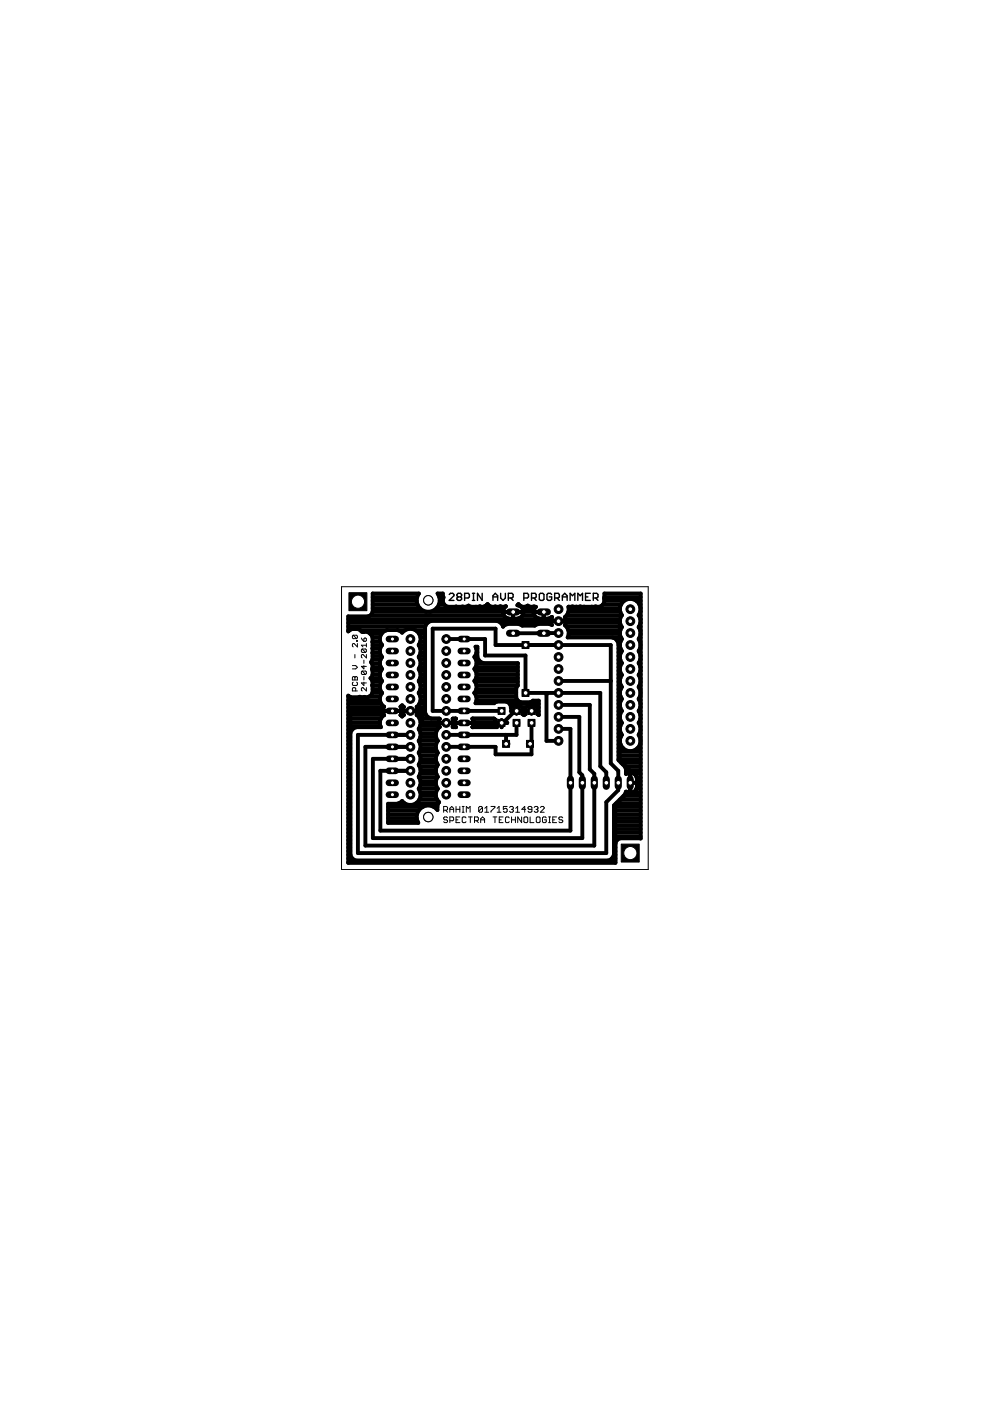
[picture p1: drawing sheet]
<svg xmlns="http://www.w3.org/2000/svg" width="210mm" height="297mm" viewBox="0 0 210 297" stroke-linecap="round" stroke-linejoin="round" font-family="sans-serif">
<g fill="none" stroke="#000" stroke-width=".3">
<path d="M95.2 126l.3-.2h.5l.2 .2v.3l-1 1h1M97.1 126.6l-.2 .2v.2l.2 .3h.5l.3-.3v-.2l-.3-.2M97.1 126.6l-.2-.3v-.3l.2-.2h.5l.3 .2v.3l-.3 .3M97.1 126.6h.5M98.5 126.8h.8l.2-.2v-.6l-.2-.2h-.8v1.5M100.2 127.3h.4M100.2 125.8h.4M100.4 125.8v1.5M102.2 125.8v1.5l-1-1.5v1.5M104.5 126.6h1M104.5 127.3v-1l.5-.5 .5 .5v1M106.2 125.8v1l.5 .5 .4-.5v-1"/>
<path d="M107.8 126.8h.7l.3-.2v-.6l-.3-.2h-.7v1.5M108.3 126.8l.5 .5M111.1 126.8h.7l.3-.2v-.6l-.3-.2h-.7v1.5M112.7 126.8h.8l.2-.2v-.6l-.2-.2h-.8v1.5M113.2 126.8l.5 .5M114.6 125.8h.5l.2 .2v1l-.2 .3h-.5l-.3-.3v-1zM117 126l-.3-.2h-.5l-.2 .2v1l.2 .3h.5l.3-.3v-.4h-.5M117.6 126.8h.8l.2-.2v-.6l-.2-.2h-.8v1.5M118.1 126.8l.5 .5M119.2 126.6h1M119.2 127.3v-1l.5-.5 .5 .5v1M120.9 127.3v-1.5l.5 .5 .5-.5v1.5"/>
<path d="M122.5 127.3v-1.5l.5 .5 .5-.5v1.5M124.1 126.6h.6M125.2 125.8h-1.1v1.5h1.1M125.8 126.8h.7l.3-.2v-.6l-.3-.2h-.7v1.5M126.3 126.8l.5 .5"/>
</g>
<g fill="none" stroke="#000" stroke-width=".21">
<path d="M74.9 134.7l-.2 .2 .2 .5h.7M74.9 134.7h.7l.2 .2-.2 .5M74.9 134.7l.7 .7M75.2 138.8v.7M75.6 135.8h.2v.2h-.2zM75.8 136.4v.8l-.7-.8h-.2l-.2 .2 .2 .6M76.6 135.3l.6 .7M76.8 137.6h.7l.2 .2-.2 .5M76.8 137.6l-.2 .2 .2 .5h.7M76.8 137.6l.7 .7M77.2 135.4l.3-.1 .2 .1v.4l-.2 .2h-.3zM77.2 140v.7"/>
<path d="M77.7 136.4v.8M77.7 138.8v.7l-.7-.7-.4 .2v.3l.2 .2M77.7 136.8h-1.1l.4 .4M74.7 141.1h.7l.4 .4-.4 .3h-.7M74.9 143.4l.3 .2 .4-.2 .2 .2v.6h-1.1v-.6zM74.9 144.6l-.2 .2v.4l.2 .1h.7l.2-.1v-.4l-.2-.2M75.2 143.6v.6M75.4 146.5v-.5l-.2-.2h-.3l-.2 .2v.5h1.1M76.8 142.3h.7l.2 .2-.2 .5M76.8 142.3l-.2 .2 .2 .5h.7M76.8 142.3l.7 .7M77.2 144.6v.7l-.6-.5h1.1"/>
<path d="M77.2 141.1v.7l-.6-.5h1.1M77.2 143.4v.8M77.7 145.8v.7l-.7-.7-.4 .2v.3l.2 .2M94.1 171.8h.6l.2-.2v-.4l-.2-.2h-.6v1.2M94.5 171.8l.4 .4M94.9 173.4l-.2-.2h-.4l-.2 .2 .2 .4h.4l.2 .2-.2 .4h-.4l-.2-.2M95.4 172.2v-.8l.4-.4 .4 .4v.8M95.4 174h.6l.2-.2v-.4l-.2-.2h-.6v1.2M95.4 171.6h.8M96.7 171.6h.8M96.7 171v1.2M96.7 173.8h.4"/>
<path d="M97.5 173.2h-.8v1.2h.8M97.5 171v1.2M98 171h.4M98 172.2h.4M98.2 171v1.2M98.8 173.4l-.2-.2h-.4l-.2 .2v.8l.2 .2h.4l.2-.2M98.9 172.2v-1.2l.4 .4 .4-.4v1.2M99.3 173.2h.8M99.7 173.2v1.2M100.6 174h.6l.2-.2v-.4l-.2-.2h-.6v1.2M101 174l.4 .4M101.9 173.8h.8"/>
<path d="M101.9 174.4v-.8l.4-.4 .4 .4v.8M102.3 171.2l-.2-.2h-.4l-.2 .2v.8M102.3 171.2v.8l-.2 .2h-.4l-.2-.2M102.3 171.2l-.8 .8M102.8 172.2h.8M102.8 171.4l.4-.4v1.2M104.1 171h.8v.2l-.8 .8v.2M104.5 173.2h.8M104.9 173.2v1.2M105.4 172.2h.8M105.4 171.4l.4-.4v1.2M105.9 173.8h.4"/>
<path d="M106.7 173.2h-.8v1.2h.8M107.5 171h-.8v.6l.4-.2 .4 .2v.4l-.2 .2h-.4l-.2-.2M108 173.4l-.2-.2h-.4l-.2 .2v.8l.2 .2h.4l.2-.2M108 171.2l.2-.2h.4l.2 .2-.2 .4M108.4 171.6h.2M108.5 173.8h.8M108.5 173.2v1.2M108.6 171.6l.2 .2-.2 .4h-.4l-.2-.2M109.3 173.2v1.2M109.3 172.2h.9M109.3 171.4l.4-.4v1.2M110.6 173.2v1.2l-.8-1.2v1.2"/>
<path d="M111.1 173.4l.2-.2h.4l.2 .2v.8l-.2 .2h-.4l-.2-.2zM111.5 171.6h-.9l.7-.6v1.2M112.4 173.2v1.2h.8M112.8 171.6h-.6l-.2-.2 .2-.4h.4l.2 .2v.8l-.2 .2h-.4l-.2-.2M113.3 171.2l.2-.2h.4l.2 .2-.2 .4M113.7 171.6h.2M113.9 171.6l.2 .2-.2 .4h-.4l-.2-.2M113.9 173.2h.4l.2 .2v.8l-.2 .2h-.4l-.2-.2v-.8zM114.6 171.2l.2-.2h.4l.2 .2v.2l-.8 .8h.8M115.8 173.4l-.2-.2h-.4l-.2 .2v.8l.2 .2h.4l.2-.2v-.4h-.4M116.3 173.2h.4M116.3 174.4h.4"/>
<path d="M116.5 173.2v1.2M117.2 173.8h.4M118 173.2h-.8v1.2h.8M119.3 173.4l-.2-.2h-.4l-.2 .2 .2 .4h.4l.2 .2-.2 .4h-.4l-.2-.2"/>
</g>
<g fill="none" stroke="#000" stroke-width=".83">
<path d="M73.8 133.6h.3M73.8 132.8h16.4M73.8 132.1h16.9M73.8 131.3h43M74 133.8h.1M74.1 133.6h.1M74.6 133.4l-.5 .2M74.6 133.4h1.3l.4 .2 .4 .3h.4M74.6 133.4h.1M76.4 133.6h5.6M77.1 133.9a1.64 1.64 0 0 1 1.9 1.3M77.1 133.9v.1"/>
<path d="M78.5 130.5l-.5 .2h-4.2v3.2l.3-.3M78.5 130.5h28.3M78.5 134.4h2.4M79 139.9h1.7M79 137.5h.1M79 136.8h2M79 129.7h27.6M79 135.2v2.3M79 137.5v1a2.09 2.09 0 0 1-.3 1.9 1.26 1.26 0 0 1 .2 1.5l.1 .3M79 139.1h1.8M79 138.3h1.6M79 137.5h1.6"/>
<path d="M79 136h1.6M79 135.2h1.6M79 128.9h10M79 128.2h9.5M79 127.4h9.4M79 126.6h9.5M80.9 134.4a1.85 1.85 0 0 0 .1 2.4 1.85 1.85 0 0 0 0 2.5 1.85 1.85 0 0 0 0 2.5 1.85 1.85 0 0 0 0 2.6l-.1 .2M80.9 134.4l.5-.5 .7-.3h2.2l.7 .3 .3 .3a2.19 2.19 0 0 1 3-.5 2.19 2.19 0 0 1 .5 3.1M84.4 133.6h1.5M88.1 133.6h2M88.8 136.8a2.37 2.37 0 0 1 0 2.6 2.32 2.32 0 0 1 0 2.5 2.35 2.35 0 0 1 0 2.5 2.37 2.37 0 0 1 0 2.6 2.13 2.13 0 0 1-.5 2.9M88.8 136.8h1.3"/>
<path d="M88.9 139.1h1.2M88.9 134.4h1.2M89 139.9h1.1M89.1 137.5h1M89.1 136h1M89.2 138.3h.9M89.2 135.2h.9M90.3 129.7a2.43 2.43 0 0 1-1.5-3.9h-9.8v3.9l-.5 .8M92.5 128.9h14.4M93 128.2h1.2M93.1 126.6h.9M93.2 127.4h.7"/>
<path d="M94.6 135.5h8.2v3.5h8.6v7.9h4.5v10.2h2.5M100.8 139.1h.4M100.9 139.9h.6M101 137.5h.2M101 138.3h.2M101.7 128.6l-1.8 .1-.6-.3a1.74 1.74 0 0 1-1.4 .3h-2.9a1.34 1.34 0 0 1-1-2l-.1-.9h-1.1a2.43 2.43 0 0 1-1.5 3.9M101.7 128.6h.1M103.3 128.2l-.5 .4h-1.1M103.3 128.2l.1-.1a1.33 1.33 0 0 0 1.6 .5l2.3-.1a1.43 1.43 0 0 0-.5 2M103.3 128.2h.2M106.2 132.1h10.6M106.6 129.8h4.4"/>
<path d="M106.7 132.8h.1M106.8 130.5l.5 .5 .6 .2 2-.1 .9-.6M108.8 129.8v1.9h22.6v29.5l2.2 2.2v4.7M108.8 130.5h.1M109.8 128.2h.2M110.7 128.9h2.7M110.8 130.5h2.5M110.8 130.5a1.41 1.41 0 0 0-1.1-2.2l.2-.2a1.54 1.54 0 0 0 2 .3l.5 .3h1.2a1.44 1.44 0 0 0-.3 1.8M111 129.7h2.1M113.1 129.8h2.2M113.3 130.5l.5 .5 .6 .2h1.8l.8-.4M115.2 129.8v1.9"/>
<path d="M115.3 129.8v1.4M115.3 130.5h.1M116.8 132.1l.2 .4-.5-.2h-2.3l-.8 .4h-2.7l-.7-.4h-2.3l-.8 .3-.2 .3-.3-.5-.4-.5-.6-.2h-14l-.6 .2-.4 .5-.3 .5v18.1l.3 .6 .4 .5 .6 .3M116.8 131.3v.8M117 130.8v.1M117 130.8h.1M117 130.9l-.2 .4M117 130.9h.1M118.4 131.7h.1M118.4 134.2l-9.6 .1M119.8 130.9h.1M119.8 130.9l.2 .4"/>
<path d="M120 132.1l-.2 .4a2.08 2.08 0 0 1 .6 2.6h9.4l.6 .3 .5 .4 .2 .6v24.8l1.4 1.3M120 131.3v.8M120 132.1h11.5M120 131.3h11.5M120.1 132.8h11.7M120.1 130.5h11.7M120.5 133.6h11.1M120.5 129.7h11M120.6 128.6v.1M120.6 128.6l-.1 .1a2.03 2.03 0 0 1-.7 2.2M120.6 134.4h10.9M120.6 128.9h10.9"/>
<path d="M120.6 128.7h1.6M122.2 128.6h4.1a1.43 1.43 0 0 0 1.5-.3 1.43 1.43 0 0 0 .3-1.5v-1h7.7v52l-4.3-.1-.5 .2-.5 .8v4.2h-56.7v-35.4l.6 .3 2.8-.1a1.28 1.28 0 0 0 1.8-.9v-2.3M122.2 128.6v.1M127.8 128.2h3.9M128.1 127.4h4.3M128.1 126.6h7.7M129.9 135.2h1.8M130.9 136h.7M131.1 136.8h.4M131.1 139.9h.4M131.1 139.1h.4M131.1 138.3h.6"/>
<path d="M131.1 137.5h.5M131.8 130.5a2.13 2.13 0 0 0 0 2.5M131.8 133a2.37 2.37 0 0 0 0 2.6 2.37 2.37 0 0 0 0 2.5 2.37 2.37 0 0 0 0 2.5l-.3 .8M131.8 130.4a2.19 2.19 0 0 1 1.8-3.4 2.19 2.19 0 0 1 1.8 3.4 2.41 2.41 0 0 1 .1 2.6 2.5 2.5 0 0 1 0 2.6 2.5 2.5 0 0 1 0 2.5 2.5 2.5 0 0 1 0 2.5l.3 .8M131.8 133h.1M131.8 130.4v.1M134.9 127.4h.9M135.5 130.5h.3M135.5 132.8h.3M135.6 138.3h.2M135.6 128.2h.2M135.6 135.2h.2"/>
<path d="M135.6 136h.2M135.7 137.5h.1M135.7 129.7h.1M135.7 139.9h.1M135.7 133.6h.1M135.8 136.8h.1M135.8 139.1h.1M135.8 134.4h.1M135.8 132.1h.1M135.8 131.3h.1M135.8 128.9h.1M73.8 157h.5"/>
<path d="M73.8 152.4h7M73.8 159.4h.5M73.8 158.6h.5M73.8 157.8h.5M73.8 156.3h.5M73.8 155.5h.5M73.8 154.7h.9M73.8 153.9h6.9M73.8 153.1h6.8M73.8 151.6h7.6M73.8 150.8h7.3M73.8 150h7.5"/>
<path d="M73.8 149.2h7M73.8 148.5h6.8M73.8 147.7h.3M74.3 155.5v25.7l.2 .6 .5 .4 .6 .3h53.3l.6-.3 .4-.4 .3-.6v-10.4l2.3-2.3 .3-.7a1.42 1.42 0 0 0 2.2-1v-1.9M78.3 147.7h2.3M78.6 143.8h2.1M78.8 140.7h1.8M78.9 145.3h1.7M79 146.9h2M79 142.2v.9l-.5 .7 .5 .7M79 146.1h1.6M79 144.5h1.9"/>
<path d="M79 143h1.6M79 142.2h1.8M79 141.4h1.8M80.9 144.6a1.87 1.87 0 0 0 .1 2.3 1.89 1.89 0 0 0-.1 2.4M80.9 149.3l.5 .6M81.3 150a1.4 1.4 0 0 0 .1 1.6M81.4 149.8l-.1 .2M81.4 151.6a1.91 1.91 0 0 0-.6 2.6h-5.2l-.6 .2-.5 .5-.2 .6M81.4 151.6h.1M83.2 150.7h.1M84.9 149.8l.1 .2M84.9 151.6h.1"/>
<path d="M84.9 149.8l.4-.3 .3 .4M84.9 149.8v.1M84.9 151.6h.7M85 150a1.4 1.4 0 0 1-.1 1.6M85 150h.6M85.2 150.8h.2M85.6 151.6l-.3 .3-.4-.3M85.6 151.6h.1M85.6 149.9l-.2 .7 .2 1M87 150.7h.1M88.3 151.6a2.29 2.29 0 0 1 .5 3 2.13 2.13 0 0 1 0 2.5M88.3 149.9h.1"/>
<path d="M88.3 149.9l.3 .7-.3 1M88.3 151.6h2M88.4 150h1.7M88.6 150.8h1.5M88.8 157.1a2.34 2.34 0 0 1 0 2.6 2.37 2.37 0 0 1 0 2.5 2.37 2.37 0 0 1 0 2.5l.4 .8v.9l-.4 .8M88.8 157h4M88.8 146.9h1.3M88.9 154.7h3.8M88.9 144.5h1.2M88.9 149.2h1.2M88.9 159.4h3.8M88.9 152.4h4.3l-.2 .7"/>
<path d="M88.9 142.2h1.2M89 141.4h1.1M89 153.9h4.1M89 143.8h1.1M89.1 157.8h3.4M89.1 147.7h1M89.1 156.3h3.4M89.1 146.1h1M89.2 158.6h3.2M89.2 155.5h3.2M89.2 153.1h3.8M89.2 148.5h.9"/>
<path d="M89.2 145.3h.9M89.2 143h.9M89.2 140.7h.9M92.8 157.1a2.34 2.34 0 0 0 0 2.6 2.37 2.37 0 0 0 0 2.5 2.37 2.37 0 0 0 0 2.5l-.4 .8v.9l.4 .8M93 153.1l.2 1M93.2 154.1a2.12 2.12 0 0 0-.4 3M93.2 154.1h.1M94.6 153.3h.1M96 152.4h.1M96 152.4l.2 .7M96 152.4h.7M96.1 153.9h.4"/>
<path d="M96.2 153.1l-.2 1 .7 .1M96.2 153.1h.2M96.7 152.4a1.39 1.39 0 0 0 0 1.8M96.7 152.4h.1M96.7 154.2h.1M98.4 153.3h.1M100.2 152.4h.1M100.2 152.4a1.39 1.39 0 0 1 0 1.8M100.2 154.2h.1M100.2 152.4h4.6l.3 .2-.1 1.2 .4 .4h-5.2M100.3 153.9h4.8M100.5 153.1h4.5"/>
<path d="M100.6 146.9h8.9M100.7 144.6a1.87 1.87 0 0 1-.1 2.3 1.83 1.83 0 0 1 .2 2.2h4l.5-.3h2a1.21 1.21 0 0 1 1 1.3l.7-.7h1.1l.7 .8-.1 1.2 .4 .2 .4-.2-.1-.1v-1.1l.7-.8h1.1l.8 .8-.1 1.2 .3 .2M100.7 144.6l-.1-.2a1.85 1.85 0 0 0 0-2.6 1.85 1.85 0 0 0 0-2.5 1.83 1.83 0 0 0 .2-2.2h.4v2.2l.3 .6 .4 .5 .6 .2h7.3v4.7M100.7 144.5h9.1M100.8 142.2h9M100.8 141.4h9M100.9 143.8h8.9M101 147.7h8.5M101 146.1h8.5M101 148.5h8.7M101 145.3h8.8M101 143h8.8"/>
<path d="M101 140.7h8.8M106.3 150.7h-14.6v-17.4h13.4v3.5h24.4v25l1.6 1.6v4.1l-2.6 2.6v10.8h-52.6v-25.1h11.1M106.3 153.9h.1M106.3 153.1h.1M106.4 152.7v1.5M107.3 155.8v1.9h.1M107.5 153.3h-18v-2.6h-15.2v31.8h56.2v-11.8l3.1-3.2M107.5 153.3h.1M108.1 149.2h6.1M108.3 150.7h5.7M108.3 150.7h.1M108.3 150h.1"/>
<path d="M109.2 150.7l-2.5 2.6M109.5 153.3v2.5h-14.9M109.5 149.4v1.9M109.5 150.8h.1M109.5 150h.1M109.8 145.3l-.3 .6v2l.1 .5 .8 .5h2l.6-.4h1.2v3.1M110.7 150h.8M110.8 150.8h.6M111 151.6h.1M112.2 157.7h.5M112.7 153.3v6.6h-7.6v-1.6h-10.5M112.7 151.3h.1"/>
<path d="M112.7 149.4v1.9M112.7 150.8h.1M112.7 150h.1M113.8 150h.4M114 150.8h.2M114.2 151.6h.1M115.9 147.2l.3-.3h11.1v15.6l1.2 1.2v2.3M118.4 149.5h6.7v13.6l.9 1v15.2h-48.5v-21h9.5M118.4 152h4.4v11.7l.7 .7v13.3h-44.4v-16.8h7.9M118.4 154.5h2.5v21.6h-40.3v-12.7h6.4M118.4 144.4h11.1M131.1 157h.4"/>
<path d="M131.1 152.4h.4M131.1 159.4h4.7M131.1 158.6h1M131.1 157.8h.5M131.1 156.3h.5M131.1 155.5h.6M131.1 154.7h.4M131.1 153.9h.5M131.1 153.1h.7M131.1 151.6h.4M131.1 150.8h.7M131.1 150h.4"/>
<path d="M131.1 149.2h.4M131.1 148.5h.6M131.1 147.7h.5M131.1 146.9h.4M131.1 146.1h.5M131.1 145.3h.6M131.1 144.5h.4M131.1 143.8h.5M131.1 143h.7M131.1 142.2h.4M131.1 141.4h.4M131.1 140.7h.7"/>
<path d="M131.5 141.4v.9l.3 .8a2.34 2.34 0 0 0 0 2.6 2.13 2.13 0 0 0 0 2.5M131.5 151.6v.8l.3 .9M131.8 148.2a2.13 2.13 0 0 0 0 2.5M131.8 153.3l-.3 .8v.9l.3 .8M131.8 155.8h.1M131.8 150.8l-.3 .8M131.8 153.3h.1M131.8 150.7v.1M131.8 148.2h.1M135.1 158.6h.7M135.5 150.8h.3M135.5 140.7h.3"/>
<path d="M135.5 153.1h.3M135.5 143h.3M135.6 148.5h.2M135.6 155.5h.2M135.6 145.3h.2M135.6 156.3h.2M135.6 146.1h.2M135.7 157.8h.1M135.7 147.7h.1M135.7 153.9h.1M135.7 143.8h.1M135.7 150h.1"/>
<path d="M135.8 157h.1M135.8 152.4h.1M135.8 151.6v.8l-.4 .9a2.41 2.41 0 0 1 .1 2.6 2.2 2.2 0 0 1-1.9 3.4 2.2 2.2 0 0 1-1.8-3.5M135.8 141.4v.9l-.4 .8a2.41 2.41 0 0 1 .1 2.6 2.5 2.5 0 0 1 0 2.5 2.5 2.5 0 0 1 0 2.6l.3 .8M135.8 154.7h.1M135.8 151.6h.1M135.8 149.2h.1M135.8 146.9h.1M135.8 144.5h.1M135.8 142.2h.1M135.8 141.4h.1M73.8 179.7h.5"/>
<path d="M73.8 178.9h.5M73.8 178.1h.5M73.8 177.3h.5M73.8 176.6h.5M73.8 175.8h.5M73.8 175h.5M73.8 174.2h.5M73.8 173.4h.5M73.8 172.7h.5M73.8 171.9h.5M73.8 171.1h.5M73.8 170.3h.5"/>
<path d="M73.8 169.5h.5M73.8 168.7h.5M73.8 168h.5M73.8 167.2h.5M73.8 166.4h.5M73.8 165.6h.5M73.8 164.8h.5M73.8 164.1h.5M73.8 163.3h.5M73.8 162.5h.5M73.8 161.7h.5M73.8 161h.5"/>
<path d="M73.8 160.2h.5M82.3 174.2h6.3M82.3 173.4h6.1M82.3 172.7h6.1M82.3 171.9h6.4M82.3 171.1h7.3M84.5 170.3h1.2M85.8 170.3l.8 .3h.8l.8-.3M88.2 170.3h4.7M88.8 167.2a2.13 2.13 0 0 1-.6 3.1M88.8 167.2h4M88.9 164.8h3.8"/>
<path d="M88.9 169.5h3.8M88.9 162.5h3.7M89 161.7h3.6M89 160.2h3.6M89 164.1h3.5M89.1 168h3.4M89.1 166.4h3.4M89.2 168.7h3.2M89.2 165.6h3.2M89.2 163.3h3.2M89.2 161h3.2M92 171.1h.8"/>
<path d="M92.8 167.2a2.08 2.08 0 0 0 .3 2.9l-.3 .6v1a2.45 2.45 0 0 0-3.4-.5 2.45 2.45 0 0 0-.7 3.3h-6.4v-4.1h2l1-.6 .5 .5M130.2 179.7h.3M130.2 178.9h.3M130.2 178.1h.7M130.2 177.3h5.6M130.2 176.6h5.6M130.2 175.8h5.6M130.2 175h5.6M130.2 174.2h5.6M130.2 173.4h5.6M130.2 172.7h5.6M130.2 171.9h5.6"/>
<path d="M130.2 171.1h5.6M130.6 170.3h5.2M131.1 161h4.7M131.1 160.2h4.7M131.4 169.5h4.4M131.7 161.7h4.1M132.2 168.7h3.6M132.5 162.5l.2 .6v.9M132.5 162.5h3.3M132.7 168h.3M132.7 164l.1 .1a1.42 1.42 0 0 1 2.2 .8M132.7 163.3h3.1"/>
<path d="M132.7 164.1h.1M133.6 166h1.4M133.6 168h.1M133.6 167.2h.1M133.6 166.4h.1M133.6 165.6h.1M133.6 164.8h.1M133.6 164.1h.1M134.3 168h1.5M134.5 164.1h1.3M135 167.2h.8M135 164.8h.8"/>
<path d="M135 166.4h.8M135 165.6h.8M73.8 182.8h56.7M73.8 182h.9M73.8 181.2h.5M73.8 180.5h.5M129.7 182h.8M130.2 181.2h.3M130.2 180.5h.3"/>
</g>
<circle cx="133.6" cy="129.2" r=".93" fill="#000" stroke="#000" stroke-width=".21"/>
<circle cx="133.6" cy="129.2" r=".51" fill="#fff" stroke="#000" stroke-width=".21"/>
<circle cx="133.6" cy="131.7" r=".93" fill="#000" stroke="#000" stroke-width=".21"/>
<circle cx="133.6" cy="131.7" r=".51" fill="#fff" stroke="#000" stroke-width=".21"/>
<circle cx="133.6" cy="134.2" r=".93" fill="#000" stroke="#000" stroke-width=".21"/>
<circle cx="133.6" cy="134.2" r=".51" fill="#fff" stroke="#000" stroke-width=".21"/>
<circle cx="133.6" cy="136.8" r=".93" fill="#000" stroke="#000" stroke-width=".21"/>
<circle cx="133.6" cy="136.8" r=".51" fill="#fff" stroke="#000" stroke-width=".21"/>
<circle cx="133.6" cy="139.3" r=".93" fill="#000" stroke="#000" stroke-width=".21"/>
<circle cx="133.6" cy="139.3" r=".51" fill="#fff" stroke="#000" stroke-width=".21"/>
<circle cx="133.6" cy="141.8" r=".93" fill="#000" stroke="#000" stroke-width=".21"/>
<circle cx="133.6" cy="141.8" r=".51" fill="#fff" stroke="#000" stroke-width=".21"/>
<circle cx="133.6" cy="144.4" r=".93" fill="#000" stroke="#000" stroke-width=".21"/>
<circle cx="133.6" cy="144.4" r=".51" fill="#fff" stroke="#000" stroke-width=".21"/>
<circle cx="133.6" cy="146.9" r=".93" fill="#000" stroke="#000" stroke-width=".21"/>
<circle cx="133.6" cy="146.9" r=".51" fill="#fff" stroke="#000" stroke-width=".21"/>
<circle cx="133.6" cy="149.5" r=".93" fill="#000" stroke="#000" stroke-width=".21"/>
<circle cx="133.6" cy="149.5" r=".51" fill="#fff" stroke="#000" stroke-width=".21"/>
<circle cx="133.6" cy="152" r=".93" fill="#000" stroke="#000" stroke-width=".21"/>
<circle cx="133.6" cy="152" r=".51" fill="#fff" stroke="#000" stroke-width=".21"/>
<circle cx="133.6" cy="154.5" r=".93" fill="#000" stroke="#000" stroke-width=".21"/>
<circle cx="133.6" cy="154.5" r=".51" fill="#fff" stroke="#000" stroke-width=".21"/>
<circle cx="133.6" cy="157.1" r=".93" fill="#000" stroke="#000" stroke-width=".21"/>
<circle cx="133.6" cy="157.1" r=".51" fill="#fff" stroke="#000" stroke-width=".21"/>
<circle cx="118.4" cy="157.1" r=".93" fill="#000" stroke="#000" stroke-width=".21"/>
<circle cx="118.4" cy="157.1" r=".51" fill="#fff" stroke="#000" stroke-width=".21"/>
<circle cx="118.4" cy="154.5" r=".93" fill="#000" stroke="#000" stroke-width=".21"/>
<circle cx="118.4" cy="154.5" r=".51" fill="#fff" stroke="#000" stroke-width=".21"/>
<circle cx="118.4" cy="152" r=".93" fill="#000" stroke="#000" stroke-width=".21"/>
<circle cx="118.4" cy="152" r=".51" fill="#fff" stroke="#000" stroke-width=".21"/>
<circle cx="118.4" cy="149.5" r=".93" fill="#000" stroke="#000" stroke-width=".21"/>
<circle cx="118.4" cy="149.5" r=".51" fill="#fff" stroke="#000" stroke-width=".21"/>
<circle cx="118.4" cy="146.9" r=".93" fill="#000" stroke="#000" stroke-width=".21"/>
<circle cx="118.4" cy="146.9" r=".51" fill="#fff" stroke="#000" stroke-width=".21"/>
<circle cx="118.4" cy="144.4" r=".93" fill="#000" stroke="#000" stroke-width=".21"/>
<circle cx="118.4" cy="144.4" r=".51" fill="#fff" stroke="#000" stroke-width=".21"/>
<circle cx="118.4" cy="141.8" r=".93" fill="#000" stroke="#000" stroke-width=".21"/>
<circle cx="118.4" cy="141.8" r=".51" fill="#fff" stroke="#000" stroke-width=".21"/>
<circle cx="118.4" cy="139.3" r=".93" fill="#000" stroke="#000" stroke-width=".21"/>
<circle cx="118.4" cy="139.3" r=".51" fill="#fff" stroke="#000" stroke-width=".21"/>
<circle cx="118.4" cy="136.8" r=".93" fill="#000" stroke="#000" stroke-width=".21"/>
<circle cx="118.4" cy="136.8" r=".51" fill="#fff" stroke="#000" stroke-width=".21"/>
<circle cx="118.4" cy="134.2" r=".93" fill="#000" stroke="#000" stroke-width=".21"/>
<circle cx="118.4" cy="134.2" r=".51" fill="#fff" stroke="#000" stroke-width=".21"/>
<circle cx="118.4" cy="131.7" r=".93" fill="#000" stroke="#000" stroke-width=".21"/>
<circle cx="118.4" cy="131.7" r=".51" fill="#fff" stroke="#000" stroke-width=".21"/>
<circle cx="118.4" cy="129.2" r=".93" fill="#000" stroke="#000" stroke-width=".21"/>
<circle cx="118.4" cy="129.2" r=".51" fill="#fff" stroke="#000" stroke-width=".21"/>
<circle cx="94.6" cy="135.5" r=".93" fill="#000" stroke="#000" stroke-width=".21"/>
<circle cx="94.6" cy="135.5" r=".51" fill="#fff" stroke="#000" stroke-width=".21"/>
<circle cx="94.6" cy="138" r=".93" fill="#000" stroke="#000" stroke-width=".21"/>
<circle cx="94.6" cy="138" r=".51" fill="#fff" stroke="#000" stroke-width=".21"/>
<circle cx="94.6" cy="140.6" r=".93" fill="#000" stroke="#000" stroke-width=".21"/>
<circle cx="94.6" cy="140.6" r=".51" fill="#fff" stroke="#000" stroke-width=".21"/>
<circle cx="94.6" cy="143.1" r=".93" fill="#000" stroke="#000" stroke-width=".21"/>
<circle cx="94.6" cy="143.1" r=".51" fill="#fff" stroke="#000" stroke-width=".21"/>
<circle cx="94.6" cy="145.6" r=".93" fill="#000" stroke="#000" stroke-width=".21"/>
<circle cx="94.6" cy="145.6" r=".51" fill="#fff" stroke="#000" stroke-width=".21"/>
<circle cx="94.6" cy="148.2" r=".93" fill="#000" stroke="#000" stroke-width=".21"/>
<circle cx="94.6" cy="148.2" r=".51" fill="#fff" stroke="#000" stroke-width=".21"/>
<circle cx="94.6" cy="150.7" r=".93" fill="#000" stroke="#000" stroke-width=".21"/>
<circle cx="94.6" cy="150.7" r=".51" fill="#fff" stroke="#000" stroke-width=".21"/>
<circle cx="94.6" cy="153.3" r=".93" fill="#000" stroke="#000" stroke-width=".21"/>
<circle cx="94.6" cy="153.3" r=".51" fill="#fff" stroke="#000" stroke-width=".21"/>
<circle cx="94.6" cy="155.8" r=".93" fill="#000" stroke="#000" stroke-width=".21"/>
<circle cx="94.6" cy="155.8" r=".51" fill="#fff" stroke="#000" stroke-width=".21"/>
<circle cx="94.6" cy="158.3" r=".93" fill="#000" stroke="#000" stroke-width=".21"/>
<circle cx="94.6" cy="158.3" r=".51" fill="#fff" stroke="#000" stroke-width=".21"/>
<circle cx="94.6" cy="160.9" r=".93" fill="#000" stroke="#000" stroke-width=".21"/>
<circle cx="94.6" cy="160.9" r=".51" fill="#fff" stroke="#000" stroke-width=".21"/>
<circle cx="94.6" cy="163.4" r=".93" fill="#000" stroke="#000" stroke-width=".21"/>
<circle cx="94.6" cy="163.4" r=".51" fill="#fff" stroke="#000" stroke-width=".21"/>
<circle cx="94.6" cy="166" r=".93" fill="#000" stroke="#000" stroke-width=".21"/>
<circle cx="94.6" cy="166" r=".51" fill="#fff" stroke="#000" stroke-width=".21"/>
<circle cx="94.6" cy="168.5" r=".93" fill="#000" stroke="#000" stroke-width=".21"/>
<circle cx="94.6" cy="168.5" r=".51" fill="#fff" stroke="#000" stroke-width=".21"/>
<circle cx="87" cy="168.5" r=".93" fill="#000" stroke="#000" stroke-width=".21"/>
<circle cx="87" cy="168.5" r=".51" fill="#fff" stroke="#000" stroke-width=".21"/>
<circle cx="87" cy="166" r=".93" fill="#000" stroke="#000" stroke-width=".21"/>
<circle cx="87" cy="166" r=".51" fill="#fff" stroke="#000" stroke-width=".21"/>
<circle cx="87" cy="163.4" r=".93" fill="#000" stroke="#000" stroke-width=".21"/>
<circle cx="87" cy="163.4" r=".51" fill="#fff" stroke="#000" stroke-width=".21"/>
<circle cx="87" cy="160.9" r=".93" fill="#000" stroke="#000" stroke-width=".21"/>
<circle cx="87" cy="160.9" r=".51" fill="#fff" stroke="#000" stroke-width=".21"/>
<circle cx="87" cy="158.3" r=".93" fill="#000" stroke="#000" stroke-width=".21"/>
<circle cx="87" cy="158.3" r=".51" fill="#fff" stroke="#000" stroke-width=".21"/>
<circle cx="87" cy="155.8" r=".93" fill="#000" stroke="#000" stroke-width=".21"/>
<circle cx="87" cy="155.8" r=".51" fill="#fff" stroke="#000" stroke-width=".21"/>
<circle cx="87" cy="153.3" r=".93" fill="#000" stroke="#000" stroke-width=".21"/>
<circle cx="87" cy="153.3" r=".51" fill="#fff" stroke="#000" stroke-width=".21"/>
<circle cx="87" cy="150.7" r=".93" fill="#000" stroke="#000" stroke-width=".21"/>
<circle cx="87" cy="150.7" r=".51" fill="#fff" stroke="#000" stroke-width=".21"/>
<circle cx="87" cy="148.2" r=".93" fill="#000" stroke="#000" stroke-width=".21"/>
<circle cx="87" cy="148.2" r=".51" fill="#fff" stroke="#000" stroke-width=".21"/>
<circle cx="87" cy="145.6" r=".93" fill="#000" stroke="#000" stroke-width=".21"/>
<circle cx="87" cy="145.6" r=".51" fill="#fff" stroke="#000" stroke-width=".21"/>
<circle cx="87" cy="143.1" r=".93" fill="#000" stroke="#000" stroke-width=".21"/>
<circle cx="87" cy="143.1" r=".51" fill="#fff" stroke="#000" stroke-width=".21"/>
<circle cx="87" cy="140.6" r=".93" fill="#000" stroke="#000" stroke-width=".21"/>
<circle cx="87" cy="140.6" r=".51" fill="#fff" stroke="#000" stroke-width=".21"/>
<circle cx="87" cy="138" r=".93" fill="#000" stroke="#000" stroke-width=".21"/>
<circle cx="87" cy="138" r=".51" fill="#fff" stroke="#000" stroke-width=".21"/>
<circle cx="87" cy="135.5" r=".93" fill="#000" stroke="#000" stroke-width=".21"/>
<circle cx="87" cy="135.5" r=".51" fill="#fff" stroke="#000" stroke-width=".21"/>
<path d="M133.6 165.2v1.5" fill="none" stroke="#000" stroke-width="1.5"/>
<circle cx="133.6" cy="166" r=".51" fill="#fff" stroke="#000" stroke-width=".21"/>
<path d="M131.1 165.2v1.5" fill="none" stroke="#000" stroke-width="1.5"/>
<circle cx="131.1" cy="166" r=".51" fill="#fff" stroke="#000" stroke-width=".21"/>
<path d="M128.5 165.2v1.5" fill="none" stroke="#000" stroke-width="1.5"/>
<circle cx="128.6" cy="166" r=".51" fill="#fff" stroke="#000" stroke-width=".21"/>
<path d="M126 165.2v1.5" fill="none" stroke="#000" stroke-width="1.5"/>
<circle cx="126" cy="166" r=".51" fill="#fff" stroke="#000" stroke-width=".21"/>
<path d="M123.5 165.2v1.5" fill="none" stroke="#000" stroke-width="1.5"/>
<circle cx="123.5" cy="166" r=".51" fill="#fff" stroke="#000" stroke-width=".21"/>
<path d="M120.9 165.2v1.5" fill="none" stroke="#000" stroke-width="1.5"/>
<circle cx="121" cy="166" r=".51" fill="#fff" stroke="#000" stroke-width=".21"/>
<circle cx="112.3" cy="157.7" r=".66" fill="#000" stroke="#000" stroke-width=".21"/>
<circle cx="112.3" cy="157.7" r=".4" fill="#fff" stroke="#000" stroke-width=".21"/>
<circle cx="107.4" cy="157.7" r=".66" fill="#000" stroke="#000" stroke-width=".21"/>
<circle cx="107.4" cy="157.7" r=".4" fill="#fff" stroke="#000" stroke-width=".21"/>
<circle cx="112.7" cy="150.7" r=".71" fill="#000" stroke="#000" stroke-width=".21"/>
<circle cx="112.7" cy="150.7" r=".4" fill="#fff" stroke="#000" stroke-width=".21"/>
<circle cx="112.7" cy="153.3" r=".71" fill="#000" stroke="#000" stroke-width=".21"/>
<circle cx="112.7" cy="153.3" r=".4" fill="#fff" stroke="#000" stroke-width=".21"/>
<circle cx="109.5" cy="150.7" r=".71" fill="#000" stroke="#000" stroke-width=".21"/>
<circle cx="109.5" cy="150.7" r=".4" fill="#fff" stroke="#000" stroke-width=".21"/>
<circle cx="109.5" cy="153.3" r=".71" fill="#000" stroke="#000" stroke-width=".21"/>
<circle cx="109.5" cy="153.3" r=".4" fill="#fff" stroke="#000" stroke-width=".21"/>
<circle cx="106.3" cy="150.7" r=".71" fill="#000" stroke="#000" stroke-width=".21"/>
<circle cx="106.4" cy="150.7" r=".4" fill="#fff" stroke="#000" stroke-width=".21"/>
<circle cx="106.3" cy="153.3" r=".71" fill="#000" stroke="#000" stroke-width=".21"/>
<circle cx="106.4" cy="153.3" r=".4" fill="#fff" stroke="#000" stroke-width=".21"/>
<path d="M114.5 129.8h1.6" fill="none" stroke="#000" stroke-width="1.5"/>
<circle cx="115.3" cy="129.8" r=".51" fill="#fff" stroke="#000" stroke-width=".21"/>
<path d="M114.5 134.3h1.6" fill="none" stroke="#000" stroke-width="1.5"/>
<circle cx="115.3" cy="134.3" r=".51" fill="#fff" stroke="#000" stroke-width=".21"/>
<path d="M108 129.8h1.6" fill="none" stroke="#000" stroke-width="1.5"/>
<circle cx="108.8" cy="129.8" r=".51" fill="#fff" stroke="#000" stroke-width=".21"/>
<path d="M108 134.3h1.6" fill="none" stroke="#000" stroke-width="1.5"/>
<circle cx="108.8" cy="134.3" r=".51" fill="#fff" stroke="#000" stroke-width=".21"/>
<circle cx="111.4" cy="146.9" r=".71" fill="#000" stroke="#000" stroke-width=".21"/>
<circle cx="111.4" cy="146.9" r=".4" fill="#fff" stroke="#000" stroke-width=".21"/>
<circle cx="111.4" cy="136.8" r=".71" fill="#000" stroke="#000" stroke-width=".21"/>
<circle cx="111.4" cy="136.8" r=".4" fill="#fff" stroke="#000" stroke-width=".21"/>
<path d="M97.7 135.5h1.4" fill="none" stroke="#000" stroke-width="1.4"/>
<circle cx="98.4" cy="135.5" r=".44" fill="#fff" stroke="#000" stroke-width=".21"/>
<path d="M97.7 138h1.4" fill="none" stroke="#000" stroke-width="1.4"/>
<circle cx="98.4" cy="138" r=".44" fill="#fff" stroke="#000" stroke-width=".21"/>
<path d="M97.7 140.6h1.4" fill="none" stroke="#000" stroke-width="1.4"/>
<circle cx="98.4" cy="140.6" r=".44" fill="#fff" stroke="#000" stroke-width=".21"/>
<path d="M97.7 143.1h1.4" fill="none" stroke="#000" stroke-width="1.4"/>
<circle cx="98.4" cy="143.1" r=".44" fill="#fff" stroke="#000" stroke-width=".21"/>
<path d="M97.7 145.6h1.4" fill="none" stroke="#000" stroke-width="1.4"/>
<circle cx="98.4" cy="145.6" r=".44" fill="#fff" stroke="#000" stroke-width=".21"/>
<path d="M97.7 148.2h1.4" fill="none" stroke="#000" stroke-width="1.4"/>
<circle cx="98.4" cy="148.2" r=".44" fill="#fff" stroke="#000" stroke-width=".21"/>
<path d="M97.7 150.7h1.4" fill="none" stroke="#000" stroke-width="1.4"/>
<circle cx="98.4" cy="150.7" r=".44" fill="#fff" stroke="#000" stroke-width=".21"/>
<path d="M97.7 153.3h1.4" fill="none" stroke="#000" stroke-width="1.4"/>
<circle cx="98.4" cy="153.3" r=".44" fill="#fff" stroke="#000" stroke-width=".21"/>
<path d="M97.7 155.8h1.4" fill="none" stroke="#000" stroke-width="1.4"/>
<circle cx="98.4" cy="155.8" r=".44" fill="#fff" stroke="#000" stroke-width=".21"/>
<path d="M97.7 158.3h1.4" fill="none" stroke="#000" stroke-width="1.4"/>
<circle cx="98.4" cy="158.3" r=".44" fill="#fff" stroke="#000" stroke-width=".21"/>
<path d="M97.7 160.9h1.4" fill="none" stroke="#000" stroke-width="1.4"/>
<circle cx="98.4" cy="160.9" r=".44" fill="#fff" stroke="#000" stroke-width=".21"/>
<path d="M97.7 163.4h1.4" fill="none" stroke="#000" stroke-width="1.4"/>
<circle cx="98.4" cy="163.4" r=".44" fill="#fff" stroke="#000" stroke-width=".21"/>
<path d="M97.7 166h1.4" fill="none" stroke="#000" stroke-width="1.4"/>
<circle cx="98.4" cy="166" r=".44" fill="#fff" stroke="#000" stroke-width=".21"/>
<path d="M97.7 168.5h1.4" fill="none" stroke="#000" stroke-width="1.4"/>
<circle cx="98.4" cy="168.5" r=".44" fill="#fff" stroke="#000" stroke-width=".21"/>
<path d="M82.5 168.5h1.4" fill="none" stroke="#000" stroke-width="1.4"/>
<circle cx="83.2" cy="168.5" r=".44" fill="#fff" stroke="#000" stroke-width=".21"/>
<path d="M82.5 166h1.4" fill="none" stroke="#000" stroke-width="1.4"/>
<circle cx="83.2" cy="166" r=".44" fill="#fff" stroke="#000" stroke-width=".21"/>
<path d="M82.5 163.4h1.4" fill="none" stroke="#000" stroke-width="1.4"/>
<circle cx="83.2" cy="163.4" r=".44" fill="#fff" stroke="#000" stroke-width=".21"/>
<path d="M82.5 160.9h1.4" fill="none" stroke="#000" stroke-width="1.4"/>
<circle cx="83.2" cy="160.9" r=".44" fill="#fff" stroke="#000" stroke-width=".21"/>
<path d="M82.5 158.3h1.4" fill="none" stroke="#000" stroke-width="1.4"/>
<circle cx="83.2" cy="158.3" r=".44" fill="#fff" stroke="#000" stroke-width=".21"/>
<path d="M82.5 155.8h1.4" fill="none" stroke="#000" stroke-width="1.4"/>
<circle cx="83.2" cy="155.8" r=".44" fill="#fff" stroke="#000" stroke-width=".21"/>
<path d="M82.5 153.3h1.4" fill="none" stroke="#000" stroke-width="1.4"/>
<circle cx="83.2" cy="153.3" r=".44" fill="#fff" stroke="#000" stroke-width=".21"/>
<path d="M82.5 150.7h1.4" fill="none" stroke="#000" stroke-width="1.4"/>
<circle cx="83.2" cy="150.7" r=".44" fill="#fff" stroke="#000" stroke-width=".21"/>
<path d="M82.5 148.2h1.4" fill="none" stroke="#000" stroke-width="1.4"/>
<circle cx="83.2" cy="148.2" r=".44" fill="#fff" stroke="#000" stroke-width=".21"/>
<path d="M82.5 145.6h1.4" fill="none" stroke="#000" stroke-width="1.4"/>
<circle cx="83.2" cy="145.6" r=".44" fill="#fff" stroke="#000" stroke-width=".21"/>
<path d="M82.5 143.1h1.4" fill="none" stroke="#000" stroke-width="1.4"/>
<circle cx="83.2" cy="143.1" r=".44" fill="#fff" stroke="#000" stroke-width=".21"/>
<path d="M82.5 140.6h1.4" fill="none" stroke="#000" stroke-width="1.4"/>
<circle cx="83.2" cy="140.6" r=".44" fill="#fff" stroke="#000" stroke-width=".21"/>
<path d="M82.5 138h1.4" fill="none" stroke="#000" stroke-width="1.4"/>
<circle cx="83.2" cy="138" r=".44" fill="#fff" stroke="#000" stroke-width=".21"/>
<path d="M82.5 135.5h1.4" fill="none" stroke="#000" stroke-width="1.4"/>
<circle cx="83.2" cy="135.5" r=".44" fill="#fff" stroke="#000" stroke-width=".21"/>
<path d="M110.7 146.2h1.5v1.5h-1.5z" fill="#000" stroke="#000" stroke-width=".21"/>
<circle cx="111.4" cy="146.9" r=".51" fill="#fff" stroke="#000" stroke-width=".21"/>
<path d="M105.6 150h1.5v1.5h-1.5z" fill="#000" stroke="#000" stroke-width=".21"/>
<circle cx="106.4" cy="150.7" r=".51" fill="#fff" stroke="#000" stroke-width=".21"/>
<path d="M110.7 136h1.5v1.5h-1.5z" fill="#000" stroke="#000" stroke-width=".21"/>
<circle cx="111.4" cy="136.8" r=".51" fill="#fff" stroke="#000" stroke-width=".21"/>
<path d="M112 150h1.4v1.5h-1.4z" fill="#000" stroke="#000" stroke-width=".21"/>
<circle cx="112.7" cy="150.7" r=".51" fill="#fff" stroke="#000" stroke-width=".21"/>
<path d="M108.8 150h1.5v1.5h-1.5z" fill="#000" stroke="#000" stroke-width=".21"/>
<circle cx="109.5" cy="150.7" r=".51" fill="#fff" stroke="#000" stroke-width=".21"/>
<path d="M105.6 152.5h1.5v1.5h-1.5z" fill="#000" stroke="#000" stroke-width=".21"/>
<circle cx="106.4" cy="153.3" r=".51" fill="#fff" stroke="#000" stroke-width=".21"/>
<path d="M131.7 179h3.8v3.8h-3.8z" fill="#000" stroke="#000" stroke-width=".21"/>
<circle cx="133.6" cy="180.9" r="1.4" fill="#fff" stroke="#000" stroke-width=".21"/>
<path d="M74 125.7h3.8v3.8h-3.8z" fill="#000" stroke="#000" stroke-width=".21"/>
<circle cx="75.9" cy="127.6" r="1.4" fill="#fff" stroke="#000" stroke-width=".21"/>
<path d="M112 152.5h1.4v1.5h-1.4z" fill="#000" stroke="#000" stroke-width=".21"/>
<circle cx="112.7" cy="153.3" r=".51" fill="#fff" stroke="#000" stroke-width=".21"/>
<path d="M108.8 152.5h1.5v1.5h-1.5z" fill="#000" stroke="#000" stroke-width=".21"/>
<circle cx="109.5" cy="153.3" r=".51" fill="#fff" stroke="#000" stroke-width=".21"/>
<path d="M106.6 157h1.4v1.5h-1.4z" fill="#000" stroke="#000" stroke-width=".21"/>
<circle cx="107.3" cy="157.7" r=".51" fill="#fff" stroke="#000" stroke-width=".21"/>
<path d="M111.6 157h1.5v1.5h-1.5z" fill="#000" stroke="#000" stroke-width=".21"/>
<circle cx="112.4" cy="157.7" r=".51" fill="#fff" stroke="#000" stroke-width=".21"/>
<g fill="none" stroke="#000" stroke-width=".21">
<path d="M72.4 124.4h65v60h-65z"/>
<circle cx="90.8" cy="173.2" r=".99"/>
</g>
<circle cx="90.8" cy="173.2" r=".99" fill="#fff" stroke="#000" stroke-width=".21"/>
<circle cx="90.8" cy="127.3" r=".99" fill="none" stroke="#000" stroke-width=".21"/>
<circle cx="90.8" cy="127.3" r=".99" fill="#fff" stroke="#000" stroke-width=".21"/>
</svg>
